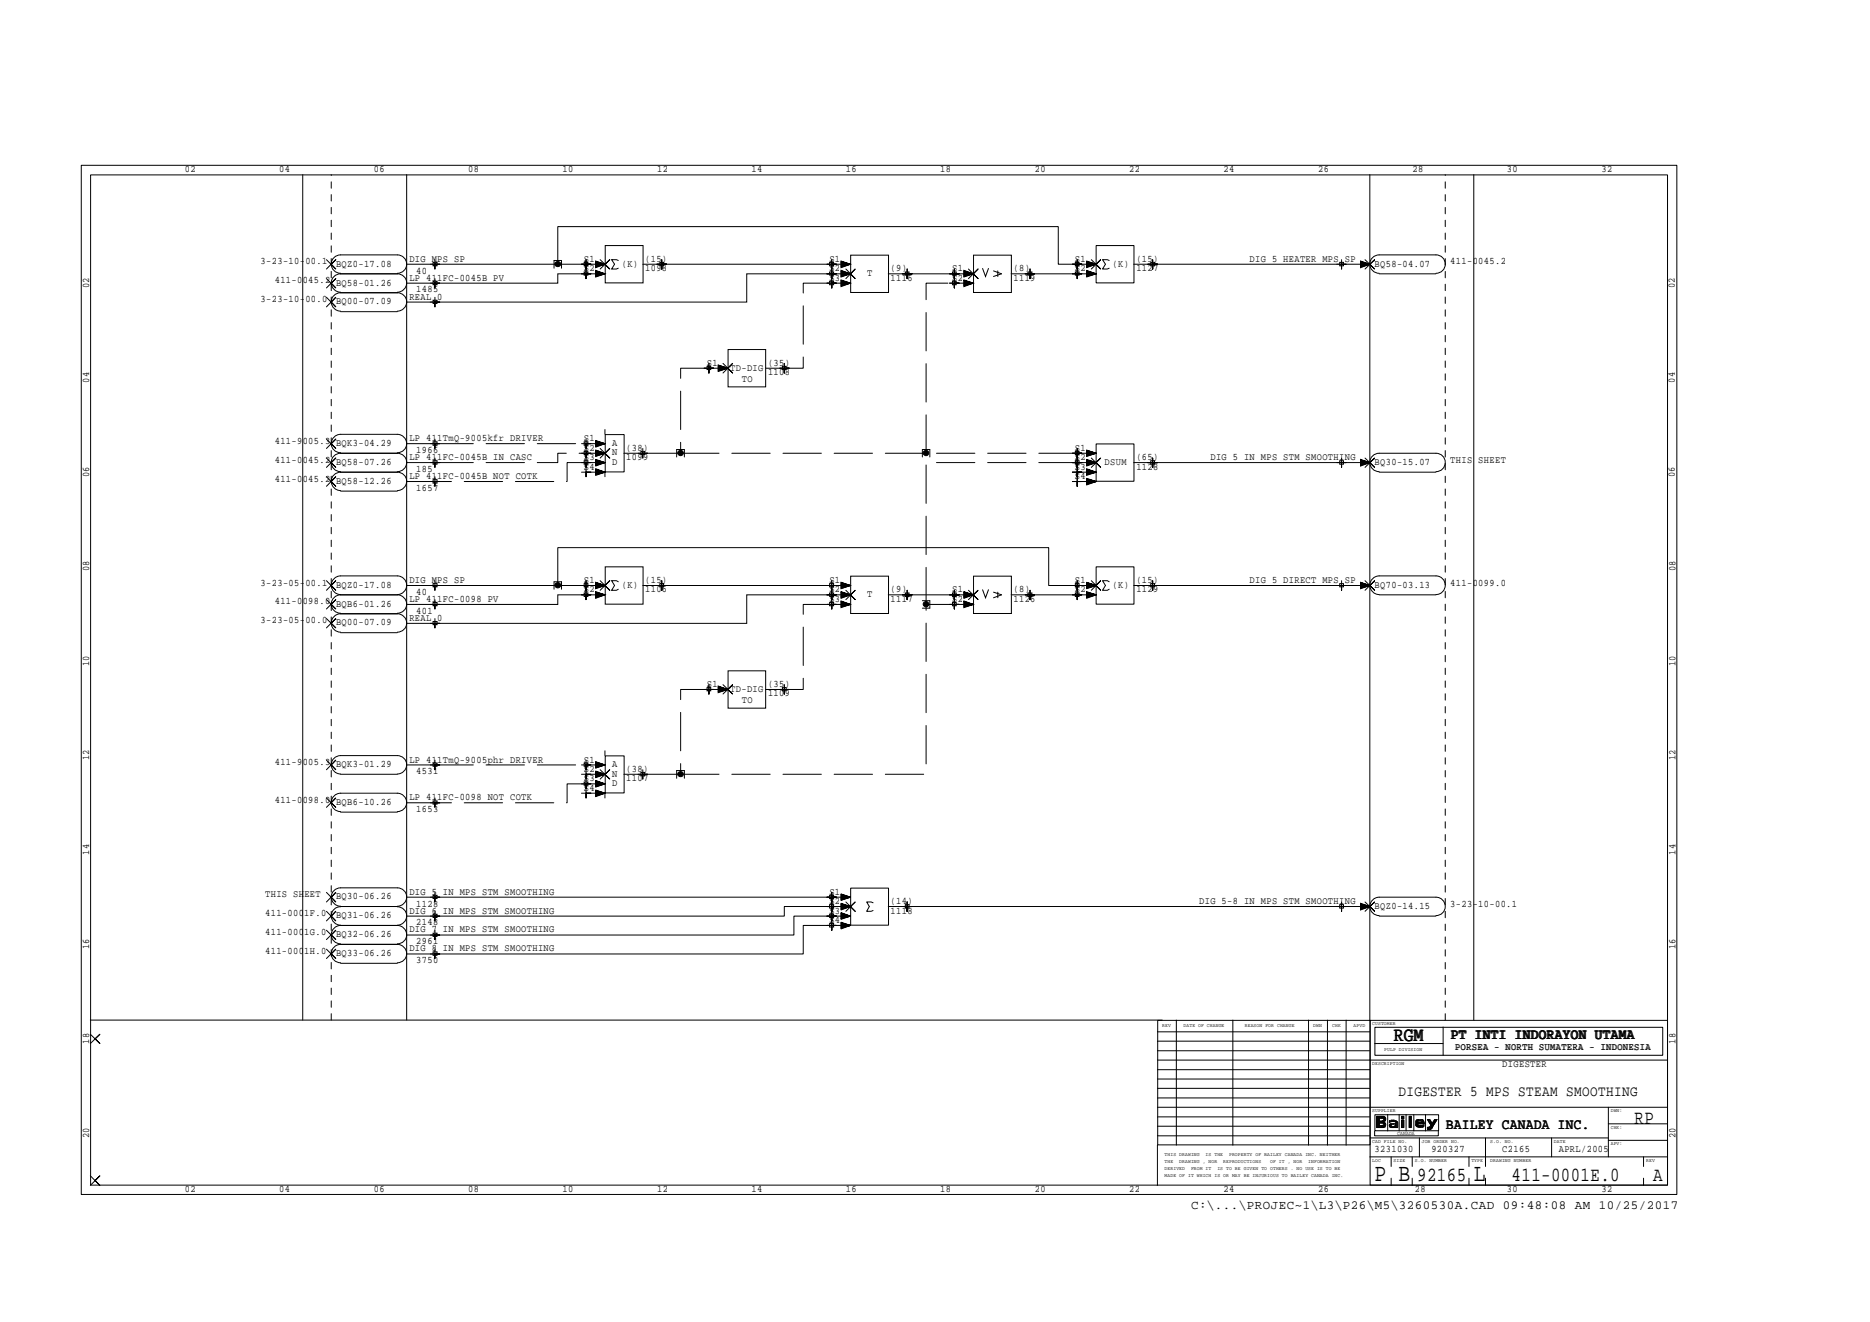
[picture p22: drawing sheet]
<svg xmlns="http://www.w3.org/2000/svg" width="297mm" height="210mm" viewBox="0 0 297 210" stroke-linecap="round" stroke-linejoin="round" font-family="sans-serif">
<defs><g id="words">
<g font-size="4">
<text x="218.4" y="187.5">P B</text>
<text x="234.1" y="187.5">L</text>
</g>
<g font-size="3.2">
<text x="221.4" y="165.3">RGM</text>
<text x="259.6" y="178.4">RP</text>
<text x="225.1" y="187.5">92165</text>
<text x="240.1" y="187.5">411-0001E.0</text>
<text x="262.6" y="187.5">A</text>
</g>
<g font-size="2.4">
<text x="230.6" y="164.9">PT INTI INDORAYON UTAMA</text>
<text x="222.1" y="173.9">DIGESTER 5 MPS STEAM SMOOTHING</text>
<text x="229.7" y="179.2">BAILEY CANADA INC.</text>
</g>
<text font-size="2" x="189.2" y="192">C:\...\PROJEC~1\L3\P26\M5\3260530A.CAD 09:48:08 AM 10/25/2017</text>
<g font-size="1.6">
<text x="29.4" y="27.3">02</text>
<text x="44.4" y="27.3">04</text>
<text x="59.4" y="27.3">06</text>
<text x="74.4" y="27.3">08</text>
<text x="89.4" y="27.3">10</text>
<text x="104.4" y="27.3">12</text>
<text x="119.4" y="27.3">14</text>
<text x="134.4" y="27.3">16</text>
<text x="149.3" y="27.3">18</text>
<text x="164.4" y="27.3">20</text>
<text x="179.4" y="27.3">22</text>
<text x="194.3" y="27.3">24</text>
<text x="209.4" y="27.3">26</text>
<text x="224.4" y="27.3">28</text>
<text x="239.3" y="27.3">30</text>
<text x="254.4" y="27.3">32</text>
<text x="41.4" y="42">3-23-10-00.1</text>
<text x="65" y="41.6">DIG MPS SP</text>
<text x="92.7" y="41.6">S1</text>
<text x="102.5" y="41.6">(15)</text>
<text x="131.7" y="41.6">S1</text>
<text x="170.7" y="41.6">S1</text>
<text x="180.5" y="41.6">(15)</text>
<text x="198.5" y="41.6">DIG 5 HEATER MPS SP</text>
<text x="230.4" y="42">411-0045.2</text>
<text x="14.2" y="45.7" transform="rotate(-90 14.2 45.7)">02</text>
<text x="41.4" y="48">3-23-10-00.0</text>
<text x="43.6" y="45">411-0045.2</text>
<text x="53.4" y="42.3">BQZ0-17.08</text>
<text x="53.4" y="45.3">BQ58-01.26</text>
<text x="65" y="44.6">LP 411FC-0045B PV</text>
<text x="65" y="47.6">REAL 0</text>
<text x="66.1" y="46.4">1485</text>
<text x="66.1" y="43.4">40</text>
<text x="92.7" y="43.1">S2</text>
<text x="98.8" y="42.3">(K)</text>
<text x="102.5" y="43.1">1098</text>
<text x="131.7" y="44.6">S3</text>
<text x="131.7" y="43.1">S2</text>
<text x="137.7" y="43.8">T</text>
<text x="141.5" y="43.1">(9)</text>
<text x="141.5" y="44.6">1116</text>
<text x="151.3" y="44.6">S2</text>
<text x="151.3" y="43.1">S1</text>
<text x="161" y="43.1">(8)</text>
<text x="161" y="44.6">1119</text>
<text x="170.7" y="43.1">S2</text>
<text x="176.7" y="42.3">(K)</text>
<text x="180.5" y="43.1">1127</text>
<text x="218.4" y="42.3">BQ58-04.07</text>
<text x="266.1" y="45.7" transform="rotate(-90 266.1 45.7)">02</text>
<text x="53.4" y="48.3">BQ00-07.09</text>
<text x="112.3" y="58.1">S1</text>
<text x="116" y="58.8">TD-DIG</text>
<text x="122" y="58.1">(35)</text>
<text x="122" y="59.6">1108</text>
<text x="14.2" y="60.7" transform="rotate(-90 14.2 60.7)">04</text>
<text x="117.9" y="60.7">TO</text>
<text x="266.1" y="60.7" transform="rotate(-90 266.1 60.7)">04</text>
<text x="43.6" y="70.4">411-9005.3</text>
<text x="53.4" y="70.8">BQK3-04.29</text>
<text x="65" y="70.1">LP 411TmQ-9005kfr DRIVER</text>
<text x="66.1" y="72">1966</text>
<text x="92.7" y="71.6">S2</text>
<text x="92.7" y="70.1">S1</text>
<text x="97.2" y="70.8">A</text>
<text x="99.5" y="71.6">(38)</text>
<text x="170.7" y="71.6">S1</text>
<text x="14.2" y="75.7" transform="rotate(-90 14.2 75.7)">06</text>
<text x="43.6" y="76.5">411-0045.2</text>
<text x="43.6" y="73.4">411-0045.2</text>
<text x="53.4" y="76.8">BQ58-12.26</text>
<text x="53.4" y="73.8">BQ58-07.26</text>
<text x="65" y="76.1">LP 411FC-0045B NOT COTK</text>
<text x="65" y="73.1">LP 411FC-0045B IN CASC</text>
<text x="66.1" y="77.9">1657</text>
<text x="66.1" y="74.9">185</text>
<text x="92.7" y="74.6">S4</text>
<text x="92.7" y="73.1">S3</text>
<text x="97.2" y="73.8">D</text>
<text x="97.2" y="72.3">N</text>
<text x="99.5" y="73.1">1099</text>
<text x="170.7" y="76.1">S4</text>
<text x="170.7" y="74.6">S3</text>
<text x="170.7" y="73.1">S2</text>
<text x="175.5" y="73.8">DSUM</text>
<text x="180.5" y="73.1">(65)</text>
<text x="180.5" y="74.6">1128</text>
<text x="192.3" y="73.1">DIG 5 IN MPS STM SMOOTHING</text>
<text x="218.4" y="73.8">BQ30-15.07</text>
<text x="230.4" y="73.4">THIS SHEET</text>
<text x="266.1" y="75.7" transform="rotate(-90 266.1 75.7)">06</text>
<text x="14.2" y="90.7" transform="rotate(-90 14.2 90.7)">08</text>
<text x="41.4" y="93">3-23-05-00.1</text>
<text x="43.6" y="95.9">411-0098.0</text>
<text x="53.4" y="93.3">BQZ0-17.08</text>
<text x="65" y="92.6">DIG MPS SP</text>
<text x="65" y="95.6">LP 411FC-0098 PV</text>
<text x="66.1" y="94.4">40</text>
<text x="92.7" y="94.1">S2</text>
<text x="92.7" y="92.6">S1</text>
<text x="98.8" y="93.3">(K)</text>
<text x="102.5" y="92.6">(15)</text>
<text x="102.5" y="94.1">1106</text>
<text x="131.7" y="95.6">S3</text>
<text x="131.7" y="94.1">S2</text>
<text x="131.7" y="92.6">S1</text>
<text x="137.7" y="94.8">T</text>
<text x="141.5" y="94.1">(9)</text>
<text x="141.5" y="95.6">1117</text>
<text x="151.3" y="95.6">S2</text>
<text x="151.3" y="94.1">S1</text>
<text x="161" y="94.1">(8)</text>
<text x="161" y="95.6">1126</text>
<text x="170.7" y="94.1">S2</text>
<text x="170.7" y="92.6">S1</text>
<text x="176.7" y="93.3">(K)</text>
<text x="180.5" y="92.6">(15)</text>
<text x="180.5" y="94.1">1129</text>
<text x="198.5" y="92.6">DIG 5 DIRECT MPS SP</text>
<text x="218.4" y="93.3">BQ70-03.13</text>
<text x="230.4" y="93">411-0099.0</text>
<text x="266.1" y="90.7" transform="rotate(-90 266.1 90.7)">08</text>
<text x="41.4" y="98.9">3-23-05-00.0</text>
<text x="53.4" y="96.3">BQB6-01.26</text>
<text x="53.4" y="99.3">BQ00-07.09</text>
<text x="65" y="98.6">REAL 0</text>
<text x="66.1" y="97.5">401</text>
<text x="14.2" y="105.7" transform="rotate(-90 14.2 105.7)">10</text>
<text x="266.1" y="105.7" transform="rotate(-90 266.1 105.7)">10</text>
<text x="112.3" y="109.1">S1</text>
<text x="116" y="109.8">TD-DIG</text>
<text x="117.9" y="111.7">TO</text>
<text x="122" y="109.1">(35)</text>
<text x="122" y="110.6">1109</text>
<text x="14.2" y="120.7" transform="rotate(-90 14.2 120.7)">12</text>
<text x="43.6" y="121.5">411-9005.3</text>
<text x="53.4" y="121.8">BQK3-01.29</text>
<text x="65" y="121.1">LP 411TmQ-9005phr DRIVER</text>
<text x="66.1" y="122.9">4531</text>
<text x="92.7" y="125.6">S4</text>
<text x="92.7" y="124.1">S3</text>
<text x="92.7" y="122.6">S2</text>
<text x="92.7" y="121.1">S1</text>
<text x="97.2" y="124.8">D</text>
<text x="97.2" y="121.8">A</text>
<text x="97.2" y="123.3">N</text>
<text x="99.5" y="122.6">(38)</text>
<text x="99.5" y="124.1">1107</text>
<text x="266.1" y="120.7" transform="rotate(-90 266.1 120.7)">12</text>
<text x="43.6" y="127.4">411-0098.0</text>
<text x="53.4" y="127.8">BQB6-10.26</text>
<text x="65" y="127">LP 411FC-0098 NOT COTK</text>
<text x="66.1" y="128.9">1653</text>
<text x="14.2" y="135.7" transform="rotate(-90 14.2 135.7)">14</text>
<text x="266.1" y="135.7" transform="rotate(-90 266.1 135.7)">14</text>
<text x="42.1" y="142.5">THIS SHEET</text>
<text x="53.4" y="142.8">BQ30-06.26</text>
<text x="65" y="142.1">DIG 5 IN MPS STM SMOOTHING</text>
<text x="66.1" y="143.9">1128</text>
<text x="131.7" y="143.6">S2</text>
<text x="131.7" y="142.1">S1</text>
<text x="141.5" y="143.6">(14)</text>
<text x="190.5" y="143.6">DIG 5-8 IN MPS STM SMOOTHING</text>
<text x="230.4" y="143.9">3-23-10-00.1</text>
<text x="42.1" y="148.4">411-0001G.0</text>
<text x="42.1" y="145.4">411-0001F.0</text>
<text x="53.4" y="145.8">BQ31-06.26</text>
<text x="53.4" y="148.8">BQ32-06.26</text>
<text x="65" y="145.1">DIG 6 IN MPS STM SMOOTHING</text>
<text x="65" y="148">DIG 7 IN MPS STM SMOOTHING</text>
<text x="66.1" y="149.9">2961</text>
<text x="66.1" y="146.9">2148</text>
<text x="131.7" y="146.6">S4</text>
<text x="131.7" y="145.1">S3</text>
<text x="141.5" y="145.1">1118</text>
<text x="218.4" y="144.3">BQZ0-14.15</text>
<text x="14.2" y="150.7" transform="rotate(-90 14.2 150.7)">16</text>
<text x="42.1" y="151.4">411-0001H.0</text>
<text x="53.4" y="151.8">BQ33-06.26</text>
<text x="65" y="151">DIG 8 IN MPS STM SMOOTHING</text>
<text x="66.1" y="153">3750</text>
<text x="266.1" y="150.7" transform="rotate(-90 266.1 150.7)">16</text>
<text x="14.2" y="165.7" transform="rotate(-90 14.2 165.7)">18</text>
<text x="231.2" y="166.8">PORSEA - NORTH SUMATERA - INDONESIA</text>
<text x="266.1" y="165.7" transform="rotate(-90 266.1 165.7)">18</text>
<text x="238.6" y="169.4">DIGESTER</text>
<text x="14.2" y="180.7" transform="rotate(-90 14.2 180.7)">20</text>
<text x="218.4" y="182.9">3231030</text>
<text x="227.4" y="182.9">920327</text>
<text x="238.6" y="182.9">C2165</text>
<text x="247.6" y="182.9">APRL/2005</text>
<text x="266.1" y="180.7" transform="rotate(-90 266.1 180.7)">20</text>
<text x="29.4" y="189.3">02</text>
<text x="44.4" y="189.3">04</text>
<text x="59.4" y="189.3">06</text>
<text x="74.4" y="189.3">08</text>
<text x="89.4" y="189.3">10</text>
<text x="104.4" y="189.3">12</text>
<text x="119.4" y="189.3">14</text>
<text x="134.4" y="189.3">16</text>
<text x="149.3" y="189.3">18</text>
<text x="164.4" y="189.3">20</text>
<text x="179.4" y="189.3">22</text>
<text x="194.3" y="189.3">24</text>
<text x="209.4" y="189.3">26</text>
<text x="224.7" y="189.3">28</text>
<text x="239.3" y="189.3">30</text>
<text x="254.4" y="189.3">32</text>
</g>
<g font-size=".8">
<text x="184.6" y="163.1">REV</text>
<text x="188" y="163.1">DATE OF CHANGE</text>
<text x="197.7" y="163.1">REASON FOR CHANGE</text>
<text x="208.6" y="163.1">DWN</text>
<text x="211.6" y="163.1">CHK</text>
<text x="215" y="163.1">APVD</text>
<text x="218" y="162.7">CUSTOMER</text>
<text x="219.9" y="166.8">PULP DIVISION</text>
<text x="218" y="169.1">DESCRIPTION</text>
<text x="218" y="176.6">SUPPLIER</text>
<text x="255.9" y="179.2">CHK:</text>
<text x="255.9" y="176.6">DWN:</text>
<text x="185" y="185.8">DERIVED</text>
<text x="185" y="184.6">THE</text>
<text x="185" y="183.5">THIS DRAWING</text>
<text x="187.3" y="184.6">DRAWING , NOR</text>
<text x="189.2" y="185.8">FROM IT</text>
<text x="191.5" y="183.5">IS THE</text>
<text x="193.4" y="185.8">IS TO BE GIVEN TO OTHERS . NO USE IS TO BE</text>
<text x="194.3" y="184.6">REPRODUCTIONS</text>
<text x="195.2" y="183.5">PROPERTY OF BAILEY CANADA INC. NEITHER</text>
<text x="201.8" y="184.6">OF IT , NOR</text>
<text x="207.8" y="184.6">INFORMATION</text>
<text x="218" y="184.5">LOC</text>
<text x="218" y="181.5">CAD FILE NO.</text>
<text x="221.4" y="184.5">SIZE</text>
<text x="222" y="180.2">CANADA</text>
<text x="224.7" y="184.5">S.O. NUMBER</text>
<text x="225.8" y="181.5">JOB ORDER NO.</text>
<text x="233.7" y="184.5">TYPE</text>
<text x="236.7" y="184.5">DRAWING NUMBER</text>
<text x="236.7" y="181.5">S.O. NO.</text>
<text x="246.8" y="181.5">DATE</text>
<text x="255.9" y="181.9">APV:</text>
<text x="261.5" y="184.5">REV</text>
<text x="185" y="186.9">MADE OF IT WHICH IS OR MAY BE INJURIOUS TO BAILEY CANADA INC.</text>
</g>
</g></defs>
<g fill="none" stroke="#000" stroke-width=".16">
<path d="M12.9 26.2h253.5v163.5h-253.5zM14.4 27.8h250.5v160.4h-250.5zM48.1 27.7v134.3M64.6 27.7v134.3M96.1 39h6v5.9h-6zM174.1 39h6v5.9h-6zM217.6 27.7v134.3M234.1 27.7v134.3M51.9 41.2l1.4 1.5-.7-.7 .7-.8-1.4 1.5M51.9 44.2l1.4 1.5-.7-.7 .7-.8-1.4 1.5M51.9 47.2l1.4 1.5-.7-.7 .7-.8-1.4 1.5M54.1 43.4a1.46 1.46 0 0 1-1.5-1.5 1.46 1.46 0 0 1 1.5-1.4h9a1.46 1.46 0 0 1 1.5 1.4 1.46 1.46 0 0 1-1.5 1.5"/>
<path d="M54.1 46.4a1.46 1.46 0 0 1-1.5-1.5 1.46 1.46 0 0 1 1.5-1.4h9a1.46 1.46 0 0 1 1.5 1.4 1.46 1.46 0 0 1-1.5 1.5M54.1 49.4a1.46 1.46 0 0 1-1.5-1.5 1.46 1.46 0 0 1 1.5-1.4h9a1.46 1.46 0 0 1 1.5 1.4 1.46 1.46 0 0 1-1.5 1.5M54.1 49.5h9M68.8 41.7h.6v.5h-.6zM68.8 44.7h.6v.5h-.6zM68.8 47.7h.6v.5h-.6zM69.1 41.2v1.5v-.7h.7h-1.4M69.1 44.2v1.5v-.7h.7h-1.4M69.1 47.2v1.5v-.7h.7h-1.4M88 42.6v-1.2h1.2v1.2M92.8 41.7h.6v.5h-.6zM92.8 43.2h.6v.5h-.6z"/>
<path d="M93.1 41.2v1.5v-.7h.7h-1.4M93.1 42.7v1.5v-.7h.7h-1.4M94.6 43.4l1.5 .1h-7.5v1.5h-24M94.6 43.9l1.5-.4-1.5 .4M94.6 43.7l1.5-.2-1.5 .3M94.6 43.6l1.5-.1-1.5 .1M94.6 43.2l1.5 .3-1.5-.2M94.6 43.1l1.5 .4-1.5-.3M94.6 43l1.5 .5-1.5 .5v-1.1l1.5 .6M94.6 42.3l1.5-.3-1.5 .4M94.6 42.2l1.5-.2-1.5 .2M94.6 42h1.5l-1.5 .1"/>
<path d="M94.6 41.9l1.5 .1h-31.5M94.6 41.7l1.5 .3-1.5-.2M94.6 41.6l1.5 .4-1.5-.3M94.6 41.5l1.5 .5-1.5 .5v-1.1l1.5 .6M95.3 41.2l1.6 1.5-.8-.7 .8-.8-1.6 1.5M98.2 41.4l-.3-.2h-.7l.4 .8-.4 .7h.7l.3-.1M104.8 41.7h.6v.5h-.6zM105.1 41.2v1.5v-.7h.8h-1.6M112.3 58.2h.6v.5h-.6zM112.6 57.7v1.5v-.7h.8h-1.6M114.1 58.8l1.5-.3-1.5 .4M114.1 58.7l1.5-.2-1.5 .3"/>
<path d="M114.1 58.5h1.5l-1.5 .1M114.1 58.4l1.5 .1h-3M114.1 58.3l1.5 .2-1.5-.2M114.1 58.1l1.5 .4-1.5-.3M114.1 58l1.5 .5-1.5 .5v-1l1.5 .5M114.8 57.7l1.6 1.5-.8-.7 .8-.8-1.6 1.5M115.7 55.5h5.9v5.9h-5.9zM121.6 58.5h3M124.3 58.2h.6v.5h-.6zM124.6 57.7v1.5v-.7h.7h-1.4M131.8 41.7h.6v.5h-.6zM131.8 43.2h.6v.5h-.6z"/>
<path d="M131.8 44.7h.6v.5h-.6zM132.1 42.7v1.5v-.7h.7h-1.4M132.1 41.2v1.5v-.7h.7h-1.4M132.1 44.2v1.5v-.7h.7h-1.4M133.6 43.4l1.5 .1h-16.5v4.5h-54M133.6 42.3l1.5-.3-1.5 .4M133.6 42.2l1.5-.2-1.5 .2M133.6 42h1.5l-1.5 .1M133.6 41.9l1.5 .1h-33M133.6 41.7l1.5 .3-1.5-.2M133.6 41.6l1.5 .4-1.5-.3M133.6 41.5l1.5 .5-1.5 .5v-1.1l1.5 .6"/>
<path d="M133.6 45.3l1.5-.3-1.5 .4M133.6 45.2l1.5-.2-1.5 .3M133.6 45h1.5l-1.5 .1M133.6 44.9l1.5 .1h-3M133.6 44.7l1.5 .3-1.5-.2M133.6 44.6l1.5 .4-1.5-.3M133.6 44.5l1.5 .5-1.5 .5v-1.1l1.5 .6M133.6 43.9l1.5-.4-1.5 .4M133.6 43.7l1.5-.2-1.5 .3M133.6 43.6l1.5-.1-1.5 .1M133.6 43.2l1.5 .3-1.5-.2M133.6 43.1l1.5 .4-1.5-.3"/>
<path d="M133.6 43l1.5 .5-1.5 .5v-1.1l1.5 .6M134.4 42.7l1.4 1.5-.7-.7 .7-.8-1.4 1.5M135.1 40.5h6v5.9h-6zM143.8 43.2h.6v.5h-.6zM144.1 42.7v1.5v-.7h.8h-1.6M151.3 43.2h.6v.5h-.6zM151.3 44.7h.6v.5h-.6zM151.6 42.7v1.5v-.7h.8h-1.6M151.6 44.2v1.5v-.7h.8h-1.6M153.1 45.3l1.5-.3-1.5 .4M153.1 45.2l1.5-.2-1.5 .3M153.1 45h1.5l-1.5 .1"/>
<path d="M153.1 44.9l1.5 .1h-3M153.1 44.7l1.5 .3-1.5-.2M153.1 44.6l1.5 .4-1.5-.3M153.1 44.5l1.5 .5-1.5 .5v-1.1l1.5 .6M153.1 43.9l1.5-.4-1.5 .4M153.1 43.7l1.5-.2-1.5 .3M153.1 43.6l1.5-.1-1.5 .1M153.1 43.4l1.5 .1h-13.5M153.1 43.2l1.5 .3-1.5-.2M153.1 43.1l1.5 .4-1.5-.3M153.1 43l1.5 .5-1.5 .5v-1.1l1.5 .6M153.8 42.7l1.6 1.5-.8-.7 .8-.8-1.6 1.5"/>
<path d="M154.6 40.5h6.1v5.9h-6.1zM156.1 42.6l.4 1.3 .5-1.3M157.8 43l1.3 .5-1.3 .4M158.5 43v.9M163.3 43.2h.6v.5h-.6zM163.6 42.7v1.5v-.7h.7h-1.4M170.8 41.7h.6v.5h-.6zM170.8 43.2h.6v.5h-.6zM171.1 41.2v1.5v-.7h.7h-1.5M171.1 42.7v1.5v-.7h.7h-1.5M172.6 41.9l1.5 .1h-6v-6h-79.5v6M172.6 43.9l1.5-.4-1.5 .4"/>
<path d="M172.6 43.7l1.5-.2-1.5 .3M172.6 43.6l1.5-.1-1.5 .1M172.6 43.4l1.5 .1h-13.5M172.6 43.2l1.5 .3-1.5-.2M172.6 43.1l1.5 .4-1.5-.3M172.6 43l1.5 .5-1.5 .5v-1.1l1.5 .6M172.6 42.3l1.5-.3-1.5 .4M172.6 42.2l1.5-.2-1.5 .2M172.6 42h1.5l-1.5 .1M172.6 41.7l1.5 .3-1.5-.2M172.6 41.6l1.5 .4-1.5-.3M172.6 41.5l1.5 .5-1.5 .5v-1.1l1.5 .6"/>
<path d="M173.4 41.2l1.4 1.5-.7-.7 .7-.8-1.4 1.5M176.2 41.4l-.3-.2h-.8l.5 .8-.5 .7h.8l.3-.1M182.8 41.7h.6v.5h-.6zM183.1 41.2v1.5v-.7h.8h-1.6M212.8 41.7h.6v.5h-.6zM213.1 41.2v1.5v-.7h.7h-1.5M216.1 42.3l1.5-.3-1.5 .4M216.1 42.2l1.5-.2-1.5 .2M216.1 42h1.5l-1.5 .1M216.1 41.9l1.5 .1h-1.5M216.1 41.7l1.5 .3-1.5-.2M216.1 41.6l1.5 .4-1.5-.3"/>
<path d="M216.1 41.5l1.5 .5-1.5 .5v-1.1l1.5 .6h-37.5M216.8 41.2l1.6 1.5-.8-.7 .8-.8-1.6 1.5M219.1 43.4a1.46 1.46 0 0 1-1.5-1.5 1.46 1.46 0 0 1 1.5-1.4h9a1.46 1.46 0 0 1 1.5 1.4 1.46 1.46 0 0 1-1.5 1.5M219.1 43.5h9M51.9 75.7l1.4 1.5-.7-.7 .7-.8-1.4 1.5M51.9 72.7l1.4 1.5-.7-.8 .7-.7-1.4 1.5M51.9 69.7l1.4 1.5-.7-.8 .7-.7-1.4 1.5M54.1 77.9a1.46 1.46 0 0 1-1.5-1.5 1.46 1.46 0 0 1 1.5-1.4h9a1.46 1.46 0 0 1 1.5 1.4 1.46 1.46 0 0 1-1.5 1.5M54.1 74.9a1.46 1.46 0 0 1-1.5-1.5 1.46 1.46 0 0 1 1.5-1.4h9a1.46 1.46 0 0 1 1.5 1.4 1.46 1.46 0 0 1-1.5 1.5M54.1 71.9a1.46 1.46 0 0 1-1.5-1.5 1.46 1.46 0 0 1 1.5-1.4h9a1.46 1.46 0 0 1 1.5 1.4 1.46 1.46 0 0 1-1.5 1.5M54.1 78h9M64.6 76.5h4.5"/>
<path d="M64.6 73.4h4.5M64.6 70.4h4.5M68.8 76.2h.6v.5h-.6zM68.8 73.2h.6v.5h-.6zM68.8 70.1h.6v.6h-.6zM69.1 75.7v1.5v-.7h.7h-1.4M69.1 72.7v1.5v-.8h.7h-1.4M69.1 69.7v1.5v-.8h.7h-1.4M92.8 70.1h.6v.6h-.6zM92.8 71.7h.6v.5h-.6zM92.8 73.2h.6v.5h-.6zM93.1 69.7v1.5v-.8h.7h-1.4"/>
<path d="M93.1 71.2v1.5v-.7h.7h-1.4M93.1 72.7v1.5v-.8h.7h-1.4M93.1 74.2v1.5v-.7h.7h-1.4M94.6 70.8l1.5-.4-1.5 .5M94.6 70.7l1.5-.3-1.5 .4M94.6 70.5l1.5-.1-1.5 .2M94.6 70.4h1.5h-3M94.6 70.2l1.5 .2-1.5-.1M94.6 70.1l1.5 .3-1.5-.3M94.6 70l1.5 .4-1.5 .6v-1.1l1.5 .5M94.6 72.3l1.5-.3-1.5 .4M94.6 72.2l1.5-.2-1.5 .3"/>
<path d="M94.6 72.1l1.5-.1-1.5 .1M94.6 71.9l1.5 .1h-3M94.6 71.8l1.5 .2-1.5-.2M94.6 71.6l1.5 .4-1.5-.3M94.6 71.5l1.5 .5-1.5 .5v-1l1.5 .5M94.6 73.8l1.5-.4-1.5 .5M94.6 73.7l1.5-.3-1.5 .3M94.6 73.5l1.5-.1-1.5 .2M94.6 73.4h1.5h-3M94.6 73.2l1.5 .2-1.5-.1M94.6 73.1l1.5 .3-1.5-.2M94.6 73l1.5 .4-1.5 .6v-1.1l1.5 .5"/>
<path d="M94.6 75.4l1.5-.4-1.5 .4M94.6 75.2l1.5-.2-1.5 .3M94.6 75.1l1.5-.1-1.5 .1M94.6 74.9l1.5 .1h-3M94.6 74.7l1.5 .3-1.5-.2M94.6 74.6l1.5 .4-1.5-.3M94.6 74.5l1.5 .5-1.5 .5v-1.1l1.5 .6v.7M95.3 71.2l1.6 1.5-.8-.7 .8-.8-1.6 1.5M96.1 68.2v.8M96.1 69h3v5.9h-3zM99.1 72h3M101.8 71.7h.6v.5h-.6z"/>
<path d="M102.1 71.2v1.5v-.7h.8h-1.6M107.5 72.6v-1.2h1.2v1.2M146.5 72.6v-1.2h1.2v1.2M170.8 71.7h.6v.5h-.6zM170.8 73.2h.6v.5h-.6zM171.1 72.7v1.5v-.8h.7h-1.5M171.1 71.2v1.5v-.7h.7h-1.5M171.1 74.2v1.5v-.7h.7h-1.5M171.1 75.7v1.5v-.7h.7h-1.5M172.6 76.8l1.5-.3-1.5 .4M172.6 76.7l1.5-.2-1.5 .3M172.6 76.5h1.5l-1.5 .1"/>
<path d="M172.6 76.4l1.5 .1h-3M172.6 76.2l1.5 .3-1.5-.2M172.6 76.1l1.5 .4-1.5-.3M172.6 76l1.5 .5-1.5 .5v-1.1l1.5 .6M172.6 72.3l1.5-.3-1.5 .4M172.6 72.2l1.5-.2-1.5 .3M172.6 72.1l1.5-.1-1.5 .1M172.6 71.9l1.5 .1h-3M172.6 71.8l1.5 .2-1.5-.2M172.6 71.6l1.5 .4-1.5-.3M172.6 71.5l1.5 .5-1.5 .5v-1l1.5 .5M172.6 75.4l1.5-.4-1.5 .4"/>
<path d="M172.6 75.2l1.5-.2-1.5 .3M172.6 75.1l1.5-.1-1.5 .1M172.6 74.9l1.5 .1h-3M172.6 74.7l1.5 .3-1.5-.2M172.6 74.6l1.5 .4-1.5-.3M172.6 74.5l1.5 .5-1.5 .5v-1.1l1.5 .6M172.6 73.8l1.5-.4-1.5 .5M172.6 73.7l1.5-.3-1.5 .3M172.6 73.5l1.5-.1-1.5 .2M172.6 73.4h1.5h-3M172.6 73.2l1.5 .2-1.5-.1M172.6 73.1l1.5 .3-1.5-.2"/>
<path d="M172.6 73l1.5 .4-1.5 .6v-1.1l1.5 .5M173.4 72.7l1.4 1.5-.7-.8 .7-.7-1.4 1.5M174.1 70.5h6v5.9h-6zM182.8 73.2h.6v.5h-.6zM183.1 72.7v1.5v-.8h.8h-1.6M212.8 73.2h.6v.5h-.6zM213.1 72.7v1.5v-.8h.7h-1.5M216.1 73.8l1.5-.4-1.5 .5M216.1 73.7l1.5-.3-1.5 .3M216.1 73.5l1.5-.1-1.5 .2M216.1 73.4h1.5h-1.5M216.1 73.2l1.5 .2-1.5-.1"/>
<path d="M216.1 73.1l1.5 .3-1.5-.2M216.1 73l1.5 .4-1.5 .6v-1.1l1.5 .5h-37.5M216.8 72.7l1.6 1.5-.8-.8 .8-.7-1.6 1.5M219.1 74.9a1.46 1.46 0 0 1-1.5-1.5 1.46 1.46 0 0 1 1.5-1.4h9a1.46 1.46 0 0 1 1.5 1.4 1.46 1.46 0 0 1-1.5 1.5M219.1 75h9M51.9 92.2l1.4 1.5-.7-.7 .7-.8-1.4 1.5M51.9 95.2l1.4 1.5-.7-.7 .7-.8-1.4 1.5M51.9 98.2l1.4 1.5-.7-.7 .7-.8-1.4 1.5M54.1 94.4a1.48 1.48 0 0 1-1.5-1.5 1.48 1.48 0 0 1 1.5-1.5h9a1.48 1.48 0 0 1 1.5 1.5 1.48 1.48 0 0 1-1.5 1.5M54.1 97.4a1.46 1.46 0 0 1-1.5-1.5 1.46 1.46 0 0 1 1.5-1.5h9a1.46 1.46 0 0 1 1.5 1.5 1.46 1.46 0 0 1-1.5 1.5M68.8 92.7h.6v.5h-.6zM68.8 95.7h.6v.5h-.6z"/>
<path d="M68.8 98.7h.6v.5h-.6zM69.1 92.2v1.5v-.7h.7h-1.4M69.1 95.2v1.5v-.7h.7h-1.4M69.1 98.2v1.5v-.7h.7h-1.4M88 93.6v-1.2h1.2v1.2M92.8 92.7h.6v.5h-.6zM92.8 94.1h.6v.6h-.6zM93.1 92.2v1.5v-.7h.7h-1.4M93.1 93.7v1.5v-.8h.7h-1.4M94.6 94.4h1.5h-7.5v1.6h-24M94.6 94.8l1.5-.4-1.5 .5M94.6 94.7l1.5-.3-1.5 .3"/>
<path d="M94.6 94.5l1.5-.1-1.5 .2M94.6 94.2l1.5 .2-1.5-.1M94.6 94.1l1.5 .3-1.5-.3M94.6 94l1.5 .4-1.5 .6v-1.1l1.5 .5M94.6 93.3l1.5-.3-1.5 .4M94.6 93.2l1.5-.2-1.5 .3M94.6 93h1.5l-1.5 .1M94.6 92.9l1.5 .1h-31.5M94.6 92.8l1.5 .2-1.5-.2M94.6 92.6l1.5 .4-1.5-.3M94.6 92.5l1.5 .5-1.5 .5v-1l1.5 .5M95.3 92.2l1.6 1.5-.8-.7 .8-.8-1.6 1.5"/>
<path d="M96.1 90h6v5.9h-6zM98.2 92.4l-.3-.2h-.7l.4 .8-.4 .7h.7l.3-.1M104.8 92.7h.6v.5h-.6zM105.1 92.2v1.5v-.7h.8h-1.6M131.8 92.7h.6v.5h-.6zM131.8 94.1h.6v.6h-.6zM131.8 95.7h.6v.5h-.6zM132.1 93.7v1.5v-.8h.7h-1.4M132.1 92.2v1.5v-.7h.7h-1.4M132.1 95.2v1.5v-.7h.7h-1.4M133.6 94.4h1.5h-16.5v4.6h-54M133.6 93.3l1.5-.3-1.5 .4"/>
<path d="M133.6 93.2l1.5-.2-1.5 .3M133.6 93h1.5l-1.5 .1M133.6 92.9l1.5 .1h-33M133.6 92.8l1.5 .2-1.5-.2M133.6 92.6l1.5 .4-1.5-.3M133.6 92.5l1.5 .5-1.5 .5v-1l1.5 .5M133.6 96.4l1.5-.4-1.5 .4M133.6 96.2l1.5-.2-1.5 .3M133.6 96.1l1.5-.1-1.5 .1M133.6 95.9l1.5 .1h-3M133.6 95.7l1.5 .3-1.5-.2M133.6 95.6l1.5 .4-1.5-.3"/>
<path d="M133.6 95.5l1.5 .5-1.5 .5v-1.1l1.5 .6M133.6 94.8l1.5-.4-1.5 .5M133.6 94.7l1.5-.3-1.5 .3M133.6 94.5l1.5-.1-1.5 .2M133.6 94.2l1.5 .2-1.5-.1M133.6 94.1l1.5 .3-1.5-.3M133.6 94l1.5 .4-1.5 .6v-1.1l1.5 .5M134.4 93.7l1.4 1.5-.7-.8 .7-.7-1.4 1.5M135.1 91.5h6v5.9h-6zM143.8 94.1h.6v.6h-.6zM144.1 93.7v1.5v-.8h.8h-1.6M146.5 95.4h1.2v1.2h-1.2"/>
<path d="M151.3 94.1h.6v.6h-.6zM151.3 95.7h.6v.5h-.6zM151.6 93.7v1.5v-.8h.8h-1.6M151.6 95.2v1.5v-.7h.8h-1.6M153.1 96.4l1.5-.4-1.5 .4M153.1 96.2l1.5-.2-1.5 .3M153.1 96.1l1.5-.1-1.5 .1M153.1 95.9l1.5 .1h-3M153.1 95.7l1.5 .3-1.5-.2M153.1 95.6l1.5 .4-1.5-.3M153.1 95.5l1.5 .5-1.5 .5v-1.1l1.5 .6M153.1 94.8l1.5-.4-1.5 .5"/>
<path d="M153.1 94.7l1.5-.3-1.5 .3M153.1 94.5l1.5-.1-1.5 .2M153.1 94.4h1.5h-13.5M153.1 94.2l1.5 .2-1.5-.1M153.1 94.1l1.5 .3-1.5-.3M153.1 94l1.5 .4-1.5 .6v-1.1l1.5 .5M153.8 93.7l1.6 1.5-.8-.8 .8-.7-1.6 1.5M154.6 91.5h6.1v5.9h-6.1zM156.1 93.6l.4 1.3 .5-1.3M157.8 94l1.3 .4-1.3 .5M158.5 94v.9M163.3 94.1h.6v.6h-.6z"/>
<path d="M163.6 93.7v1.5v-.8h.7h-1.4M170.8 92.7h.6v.5h-.6zM170.8 94.1h.6v.6h-.6zM171.1 92.2v1.5v-.7h.7h-1.5M171.1 93.7v1.5v-.8h.7h-1.5M172.6 92.9l1.5 .1h-7.5v-6h-78v6M172.6 94.8l1.5-.4-1.5 .5M172.6 94.7l1.5-.3-1.5 .3M172.6 94.5l1.5-.1-1.5 .2M172.6 94.4h1.5h-13.5M172.6 94.2l1.5 .2-1.5-.1M172.6 94.1l1.5 .3-1.5-.3"/>
<path d="M172.6 94l1.5 .4-1.5 .6v-1.1l1.5 .5M172.6 93.3l1.5-.3-1.5 .4M172.6 93.2l1.5-.2-1.5 .3M172.6 93h1.5l-1.5 .1M172.6 92.8l1.5 .2-1.5-.2M172.6 92.6l1.5 .4-1.5-.3M172.6 92.5l1.5 .5-1.5 .5v-1l1.5 .5M173.4 92.2l1.4 1.5-.7-.7 .7-.8-1.4 1.5M174.1 90h6v5.9h-6zM176.2 92.4l-.3-.2h-.8l.5 .8-.5 .7h.8l.3-.1M182.8 92.7h.6v.5h-.6zM183.1 92.2v1.5v-.7h.8h-1.6"/>
<path d="M212.8 92.7h.6v.5h-.6zM213.1 92.2v1.5v-.7h.7h-1.5M216.1 93.3l1.5-.3-1.5 .4M216.1 93.2l1.5-.2-1.5 .3M216.1 93h1.5l-1.5 .1M216.1 92.9l1.5 .1h-1.5M216.1 92.8l1.5 .2-1.5-.2M216.1 92.6l1.5 .4-1.5-.3M216.1 92.5l1.5 .5-1.5 .5v-1l1.5 .5h-37.5M216.8 92.2l1.6 1.5-.8-.7 .8-.8-1.6 1.5M219.1 94.4a1.48 1.48 0 0 1-1.5-1.5 1.48 1.48 0 0 1 1.5-1.5h9a1.48 1.48 0 0 1 1.5 1.5 1.48 1.48 0 0 1-1.5 1.5M219.1 94.4h9"/>
<path d="M54.1 100.4a1.46 1.46 0 0 1-1.5-1.5 1.46 1.46 0 0 1 1.5-1.4h9a1.46 1.46 0 0 1 1.5 1.4 1.46 1.46 0 0 1-1.5 1.5M54.1 100.5h9M96.1 119.2v.8M112.3 109.2h.6v.5h-.6zM112.6 108.7v1.5v-.7h.8h-1.6M114.1 109.8l1.5-.3-1.5 .4M114.1 109.7l1.5-.2-1.5 .3M114.1 109.5h1.5l-1.5 .1M114.1 109.4l1.5 .1h-3M114.1 109.2l1.5 .3-1.5-.2M114.1 109.1l1.5 .4-1.5-.3M114.1 109l1.5 .5-1.5 .5v-1.1l1.5 .6"/>
<path d="M114.8 108.7l1.6 1.5-.8-.7 .8-.8-1.6 1.5M115.7 106.5h5.9v5.9h-5.9zM121.6 109.5h3M124.3 109.2h.6v.5h-.6zM124.6 108.7v1.5v-.7h.7h-1.4M51.9 126.7l1.4 1.5-.7-.7 .7-.8-1.4 1.5M51.9 120.7l1.4 1.5-.7-.7 .7-.8-1.4 1.5M54.1 128.9a1.46 1.46 0 0 1-1.5-1.5 1.46 1.46 0 0 1 1.5-1.5h9a1.46 1.46 0 0 1 1.5 1.5 1.46 1.46 0 0 1-1.5 1.5M54.1 122.9a1.46 1.46 0 0 1-1.5-1.5 1.46 1.46 0 0 1 1.5-1.4h9a1.46 1.46 0 0 1 1.5 1.4 1.46 1.46 0 0 1-1.5 1.5M54.1 128.9h9M54.1 122.9h9M64.6 127.5h4.5"/>
<path d="M64.6 121.5h4.5M68.8 127.2h.6v.5h-.6zM68.8 121.2h.6v.5h-.6zM69.1 126.7v1.5v-.7h.7h-1.4M69.1 120.7v1.5v-.7h.7h-1.4M92.8 121.2h.6v.5h-.6zM92.8 124.2h.6v.5h-.6zM93.1 120.7v1.5v-.7h.7h-1.4M93.1 122.2v1.5v-.8h.7h-1.4M93.1 123.7v1.5v-.7h.7h-1.4M93.1 125.2v1.5v-.8h.7h-1.4M94.6 121.8l1.5-.3-1.5 .4"/>
<path d="M94.6 121.7l1.5-.2-1.5 .3M94.6 121.5h1.5l-1.5 .1M94.6 121.4l1.5 .1h-3M94.6 121.2l1.5 .3-1.5-.2M94.6 121.1l1.5 .4-1.5-.3M94.6 121l1.5 .5-1.5 .5v-1.1l1.5 .6M94.6 123.3l1.5-.4-1.5 .5M94.6 123.2l1.5-.3-1.5 .4M94.6 123l1.5-.1-1.5 .2M94.6 122.9h1.5h-3M94.6 122.7l1.5 .2-1.5-.1M94.6 122.6l1.5 .3-1.5-.3"/>
<path d="M94.6 122.5l1.5 .4-1.5 .6v-1.1l1.5 .5M94.6 124.8l1.5-.3-1.5 .4M94.6 124.7l1.5-.2-1.5 .3M94.6 124.5h1.5l-1.5 .1M94.6 124.4l1.5 .1h-3M94.6 124.2l1.5 .3-1.5-.2M94.6 124.1l1.5 .4-1.5-.3M94.6 124l1.5 .5-1.5 .5v-1.1l1.5 .6M94.6 126.3l1.5-.4-1.5 .5M94.6 126.2l1.5-.3-1.5 .3M94.6 126l1.5-.1-1.5 .2M94.6 125.9h1.5h-3"/>
<path d="M94.6 125.7l1.5 .2-1.5-.1M94.6 125.6l1.5 .3-1.5-.3M94.6 125.5l1.5 .4-1.5 .6v-1.1l1.5 .5v.8M95.3 122.2l1.6 1.5-.8-.8 .8-.7-1.6 1.5M96.1 120h3v5.9h-3zM99.1 122.9h3M101.8 122.6h.6v.6h-.6zM102.1 122.2v1.5v-.8h.8h-1.6M107.5 123.6v-1.3h1.2v1.3M51.9 141.7l1.4 1.5-.7-.7 .7-.8-1.4 1.5M51.9 144.7l1.4 1.5-.7-.7 .7-.8-1.4 1.5M51.9 147.7l1.4 1.5-.7-.7 .7-.8-1.4 1.5"/>
<path d="M51.9 150.7l1.4 1.5-.7-.7 .7-.8-1.4 1.5M54.1 143.9a1.46 1.46 0 0 1-1.5-1.5 1.46 1.46 0 0 1 1.5-1.4h9a1.46 1.46 0 0 1 1.5 1.4 1.46 1.46 0 0 1-1.5 1.5M54.1 144a1.46 1.46 0 0 0-1.5 1.4 1.46 1.46 0 0 0 1.5 1.5M54.1 149.9a1.46 1.46 0 0 1-1.5-1.5 1.46 1.46 0 0 1 1.5-1.5h9a1.46 1.46 0 0 1 1.5 1.5 1.46 1.46 0 0 1-1.5 1.5M54.1 152.9a1.46 1.46 0 0 1-1.5-1.5 1.46 1.46 0 0 1 1.5-1.5h9a1.46 1.46 0 0 1 1.5 1.5 1.46 1.46 0 0 1-1.5 1.5M54.1 143.9h9M54.1 153h9M63.1 144a1.46 1.46 0 0 1 1.5 1.4 1.46 1.46 0 0 1-1.5 1.5M68.8 142.2h.6v.5h-.6zM68.8 145.2h.6v.5h-.6zM68.8 148.2h.6v.5h-.6zM68.8 151.1h.6v.6h-.6z"/>
<path d="M69.1 141.7v1.5v-.7h.7h-1.4M69.1 144.7v1.5v-.7h.7h-1.4M69.1 147.7v1.5v-.7h.7h-1.4M69.1 150.7v1.5v-.7h.7h-1.4M131.8 142.2h.6v.5h-.6zM131.8 143.6h.6v.6h-.6zM131.8 145.2h.6v.5h-.6zM131.8 146.6h.6v.6h-.6zM132.1 143.2v1.5v-.8h.7h-1.4M132.1 141.7v1.5v-.7h.7h-1.4M132.1 144.7v1.5v-.7h.7h-1.4M132.1 146.2v1.5v-.8h.7h-1.4"/>
<path d="M133.6 146.9h1.5h-7.5v4.6h-63M133.6 145.4l1.5 .1h-9v3h-61.5M133.6 143.9h1.5h-10.5v1.6h-60M133.6 147.3l1.5-.4-1.5 .5M133.6 147.2l1.5-.3-1.5 .3M133.6 147l1.5-.1-1.5 .2M133.6 146.7l1.5 .2-1.5-.1M133.6 146.6l1.5 .3-1.5-.3M133.6 146.5l1.5 .4-1.5 .6v-1.1l1.5 .5M133.6 142.8l1.5-.3-1.5 .4M133.6 142.7l1.5-.2-1.5 .2M133.6 142.5h1.5l-1.5 .1"/>
<path d="M133.6 142.4l1.5 .1h-70.5M133.6 142.2l1.5 .3-1.5-.2M133.6 142.1l1.5 .4-1.5-.3M133.6 142l1.5 .5-1.5 .5v-1.1l1.5 .6M133.6 145.8l1.5-.3-1.5 .4M133.6 145.7l1.5-.2-1.5 .3M133.6 145.5h1.5l-1.5 .1M133.6 145.2l1.5 .3-1.5-.2M133.6 145.1l1.5 .4-1.5-.3M133.6 145l1.5 .5-1.5 .5v-1.1l1.5 .6M133.6 144.3l1.5-.4-1.5 .5M133.6 144.2l1.5-.3-1.5 .4"/>
<path d="M133.6 144l1.5-.1-1.5 .2M133.6 143.7l1.5 .2-1.5-.1M133.6 143.6l1.5 .3-1.5-.3M133.6 143.5l1.5 .4-1.5 .6v-1.1l1.5 .5M134.4 143.2l1.4 1.5-.7-.8 .7-.7-1.4 1.5M135.1 141h6v5.9h-6zM138.7 143.3l-.3-.1h-.7l.4 .7-.4 .8h.7l.3-.1M143.8 143.6h.6v.6h-.6zM144.1 143.2v1.5v-.8h.8h-1.6M212.8 143.6h.6v.6h-.6zM213.1 143.2v1.5v-.8h.7h-1.5M216.1 144.3l1.5-.4-1.5 .5"/>
<path d="M216.1 144.2l1.5-.3-1.5 .4M216.1 144l1.5-.1-1.5 .2M216.1 143.9h1.5h-1.5M216.1 143.7l1.5 .2-1.5-.1M216.1 143.6l1.5 .3-1.5-.3M216.1 143.5l1.5 .4-1.5 .6v-1.1l1.5 .5h-76.5M216.8 143.2l1.6 1.5-.8-.8 .8-.7-1.6 1.5M219.1 145.4a1.46 1.46 0 0 1-1.5-1.5 1.46 1.46 0 0 1 1.5-1.4h9a1.46 1.46 0 0 1 1.5 1.4 1.46 1.46 0 0 1-1.5 1.5M219.1 145.5h9M14.3 164.2l1.6 1.5-.8-.8 .8-.7-1.6 1.5M14.3 162h170.3M183.9 178.8h33.7"/>
<path d="M183.9 177.3h33.7M183.9 175.8h80.9M183.9 174.3h33.7M183.9 172.8h33.7M183.9 171.3h33.7M183.9 169.8h33.7M183.9 168.3h80.9M183.9 166.8h33.7M183.9 165.3h33.7M183.9 163.8h33.7M183.9 162h33.7v19.8h-33.7zM186.9 162v19.8"/>
<path d="M195.8 162v19.8M207.9 162v19.8M210.9 162v19.8M213.8 162v19.8M217.6 162h47.3v26.2h-47.3zM218.4 179.6v.7h10.1v-.7M218.4 165.7h10.8M218.4 163.1h45.7v4.5h-45.7zM218.4 177h10.1v2.5h-10.1zM218.7 177.2v1.8M218.8 177.2v1.8M218.9 177.2v1.8"/>
<path d="M219 177.2v1.8M219.1 177.2v1.8M219.2 177.2v.3M219.2 178v.3M219.2 178.7v.3M219.3 177.2v.3M219.3 178v.3M219.3 178.7v.3M219.4 177.2v.3M219.4 178v.3M219.4 178.7v.3M219.5 177.2v.3"/>
<path d="M219.5 178v.3M219.5 178.7v.3M219.6 177.5h-.5v.5h.5v.3M219.6 178.3h-.5v.4h.5v.3M219.6 178.3l.2 .2v.1h-.2M219.6 177.5l.2 .2v.2h-.2M219.6 177.2v.3M219.7 178.1a.43 .43 0 0 1 .4 .5 .43 .43 0 0 1-.5 .4M219.7 177.2a.41 .41 0 0 1 .4 .5 .41 .41 0 0 1-.5 .4M219.7 177.2h-1.1v1.8h1.1v-.3M219.7 177.2v.3M219.7 178v.3"/>
<path d="M219.7 177.2v.4M219.7 177.9v.5M219.7 178.7v.3M219.8 177.3v.8M219.8 178.2v.8M219.9 177.3v.8M219.9 178.2v.8M220 177.4v.7M220 178.3v.7M220 177.5v.4M220 178.4v.4M220.4 177v2.6"/>
<path d="M220.7 178.9l.5 .1M220.7 178.5v.4M220.8 178.9l-.1-.2 .2-.3v.6M220.8 177.9v.2M220.8 178.4v.6M220.9 177.9v.2M221 177.8v.3M221 178.4v.2M221 178.9v.1M221.1 178.6l-.2 .1 .2 .1M221.1 177.8v.3M221.1 178.4v.2"/>
<path d="M221.1 178.9v.1M221.2 177.8v.2M221.2 178.4v.1M221.2 178.9v.1M221.3 177.8v.3M221.3 178.4v.1M221.3 178.9v.1M221.4 179v-.1v.1M221.4 177.8v.3M221.4 178.4v.1M221.5 177.8v.3M221.5 178.4v.1"/>
<path d="M221.5 178.8v.2M221.6 177.9v.2M221.6 178.4h.1M221.6 178.8v.2M221.7 179v-.3l-.7 .2v.1M221.7 179h-.5M221.7 177.9v.2M221.7 178.4v.1M221.7 178.5l-.1 .3M221.7 177.9v.2h-.4l-.6 .1v-.3v.2M221.7 178l.3 .2M221.7 178.3v.7"/>
<path d="M221.8 178.1l-.1 .2M221.8 177.9v1.1M221.9 178v1M222 178.1v.9M222 178.2v.8h-.3M222.2 177v2.6M222.6 177.2h.4v.4h-.4zM222.6 177.8h.4v1.2h-.4zM222.7 177.2v.4M222.7 177.8v1.2M222.8 177.2v.4M222.8 177.8v1.2"/>
<path d="M222.9 177.2v.4M222.9 177.8v1.2M223.3 177v2.6M223.8 177.2h.4v1.8h-.4zM223.9 177.2v1.8M224 177.2v1.8M224.1 177.2v1.8M224.6 177v2.6M225 177.9v.8M225 177.8h.4v.1M225 177.8l-.1 .3v.5M225 177.8v1"/>
<path d="M225.1 177.8v1.1l-.3-.3M225.1 178.4l.3 .3h.4v.3M225.1 178.9l.5 .1 .5-.1M225.1 178v.2M225.2 178.2h.7v.2M225.2 177.8v1.1M225.3 177.8v.2M225.3 178.2v.2M225.3 178.6v.4M225.3 178.1h.5M225.3 177.8v.1M225.3 178.7v.3"/>
<path d="M225.4 178.2v.2M225.4 178.7v.3M225.5 177.8v.1M225.5 178.2v.2M225.5 178.7v.3M225.6 177.8v.1M225.6 178.2v.2M225.6 178.8v.2M225.7 177.8v.1M225.7 178.2v.2M225.7 178.7v.3M225.8 177.9v-.1h.3v.6"/>
<path d="M225.8 178.2v.2M225.8 177.8v.2M225.8 178.7v.3M225.9 177.8v.3M225.9 178.7v.3M226 177.8v.6M226 178.7v.3M226 177.9l.1 .3M226.1 178.7v.2M226.1 177.9v.5M226.2 178.6l-.6 .1M226.2 178.1v.3h-1"/>
<path d="M226.2 178.6l-.1 .3M226.4 177v2.6M226.7 179h.3v.4M226.7 179v.4h.3M226.7 179h.5M226.8 177.8v.1M226.8 179v.4M226.9 177.8v.2M226.9 179v.4M226.9 177.8v.3M227 178.9l.3-.2v.6M227 177.8v.4"/>
<path d="M227.1 177.8v.6M227.1 179v.4M227.1 177.8h-.4l.8 1.2M227.1 177.8l.4 .6M227.2 177.9v.5M227.2 178.9v.5M227.3 178v.6M227.3 178.1v1.1M227.5 178.4v.6M227.5 179l-.2 .3-.3 .1M227.6 178.3v.6M227.6 178.1v.6"/>
<path d="M227.7 178v.6M227.8 177.9v.6M227.9 177.8v.6M227.9 177.8h.4l-.9 1.3v-.9M227.9 177.8l-.4 .6M227.9 177.8v.4M228 177.8v.3M228.1 177.8v.2M228.2 177.8v.1M229.2 163.1v4.5M255.5 178.4h9.3M255.5 175.8v7.9"/>
<path d="M14.3 186.7l1.6 1.5-.8-.7 .8-.8-1.6 1.5M183.9 181.8v6.4M183.9 180.3h33.7M217.6 180.7h37.9M217.6 183.7h47.2M221 183.7v1.5M221 187.1v1.1M224.3 183.7v1.5M224.3 187.1v1.1M225.5 180.7v3M233.3 183.7v1.5M233.3 187.1v1.1"/>
<path d="M236 180.7v4.5M236 187.1v1.1M246.5 180.7v3M255.5 181.1h9.3M261.1 183.7v1.5M261.1 187.1v1.1"/>
<circle cx="88.6" cy="41.9" r=".44"/>
<circle cx="108.1" cy="71.9" r=".43"/>
<circle cx="147.1" cy="71.9" r=".43"/>
<circle cx="88.6" cy="92.9" r=".44"/>
<circle cx="147.1" cy="95.9" r=".43"/>
<circle cx="108.1" cy="122.9" r=".42"/>
</g>
<g fill="#000">
<circle cx="88.6" cy="41.9" r=".44"/>
<circle cx="108.1" cy="71.9" r=".43"/>
<circle cx="147.1" cy="71.9" r=".43"/>
<circle cx="88.6" cy="92.9" r=".44"/>
<circle cx="147.1" cy="95.9" r=".43"/>
<circle cx="108.1" cy="122.9" r=".42"/>
</g>
<g fill="none" stroke="#000" stroke-width=".16" stroke-dasharray="6.1 2">
<path d="M112.6 58.5h-4.5v13.5M132.1 45h-4.5v13.5h-3M69.1 73.4h19.5v-1.4h4.5M69.1 70.4h24M93.1 73.4h-3v3.1h-21M102.1 72h6M108.1 72h39M147.1 72v-27h4.5M171.1 72h-24M171.1 73.4h-24v22.6M132.1 96h-4.5v13.5h-3M147.1 96h4.5"/>
<path d="M112.6 109.5h-4.5v13.4M69.1 121.5h24M93.1 124.5h-3v3h-21M102.1 122.9h6M108.1 122.9h39v-26.9"/>
</g>
<path d="M52.6 162v-134.3M229.6 162v-134.3" fill="none" stroke="#000" stroke-width=".16" stroke-dasharray="1 1 1 1 1 1 1 1"/>
<use href="#words"/>
</svg>
